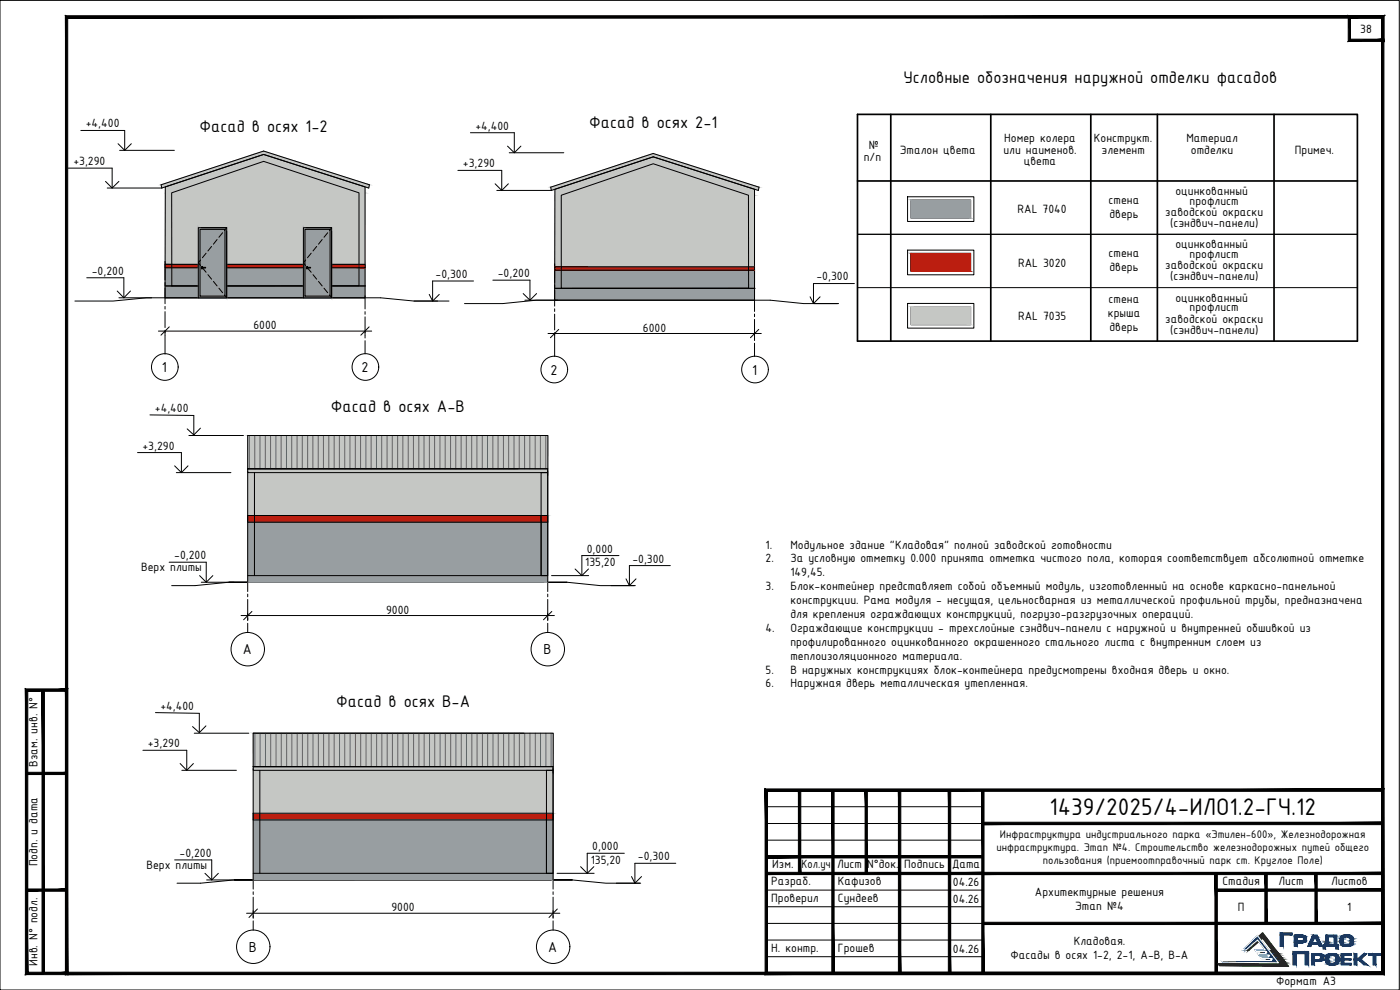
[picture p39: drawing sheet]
<svg xmlns="http://www.w3.org/2000/svg" width="420mm" height="297mm" viewBox="0 0 420 297" stroke-linecap="round" stroke-linejoin="round" font-family="sans-serif">
<defs><g id="words">
<text font-size="7.8" x="315" y="244.5">1439/2025/4-ИЛО1.2-ГЧ.12</text>
<g font-size="5.4">
<text x="271.2" y="24.8">Условные обозначения наружной отделки фасадов</text>
<text x="59.9" y="39.5">Фасад в осях 1-2</text>
<text x="176.8" y="38.6">Фасад в осях 2-1</text>
<text x="99.3" y="123.7">Фасад в осях А-В</text>
<text x="100.9" y="212">Фасад в осях В-А</text>
</g>
<g font-size="4.7">
<text x="48.6" y="111.7">1</text>
<text x="108.5" y="111.7">2</text>
<text x="165.2" y="112.5">2</text>
<text x="225.7" y="112.5">1</text>
<text x="72.9" y="196.3">А</text>
<text x="163.1" y="196.3">В</text>
<text x="74.7" y="285.7">В</text>
<text x="164.5" y="285.7">А</text>
</g>
<g font-size="3.9">
<text x="408.2" y="9.8">38</text>
<text x="25.7" y="38.2">+4,400</text>
<text x="142.7" y="38.9">+4,400</text>
<text x="260.8" y="44.7">№</text>
<text x="270.1" y="46.1">Эталон цвета</text>
<text x="301.1" y="46.1">или наименов.</text>
<text x="301.4" y="42.5">Номер колера</text>
<text x="328.3" y="42.5">Конструкт.</text>
<text x="330.6" y="46.1">элемент</text>
<text x="356.1" y="42.5">Материал</text>
<text x="357.4" y="46.1">отделки</text>
<text x="388.6" y="46.1">Примеч.</text>
<text x="22" y="49.5">+3,290</text>
<text x="138.9" y="50.2">+3,290</text>
<text x="259.2" y="48.4">п/п</text>
<text x="307.3" y="49.6">цвета</text>
<text x="352.8" y="58.5">оцинкованный</text>
<text x="305.4" y="64">RAL 7040</text>
<text x="332.7" y="61.1">стена</text>
<text x="333" y="65.3">дверь</text>
<text x="349.7" y="64.8">заводской окраски</text>
<text x="357" y="61.5">профлист</text>
<text x="351.2" y="68.1">(сэндвич-панели)</text>
<text x="332.7" y="77.1">стена</text>
<text x="352.8" y="74.5">оцинкованный</text>
<text x="357" y="77.5">профлист</text>
<text x="27.6" y="82.5">-0,200</text>
<text x="130.7" y="83.4">-0,300</text>
<text x="149.4" y="83.2">-0,200</text>
<text x="305.5" y="80">RAL 3020</text>
<text x="333" y="81.3">дверь</text>
<text x="349.7" y="80.8">заводской окраски</text>
<text x="245" y="84.1">-0,300</text>
<text x="351.2" y="84.1">(сэндвич-панели)</text>
<text x="305.5" y="96">RAL 7035</text>
<text x="332.5" y="95.2">крыша</text>
<text x="332.7" y="91">стена</text>
<text x="352.8" y="90.5">оцинкованный</text>
<text x="357" y="93.5">профлист</text>
<text x="76" y="98.7">6000</text>
<text x="193" y="99.5">6000</text>
<text x="333" y="99.4">дверь</text>
<text x="349.7" y="96.8">заводской окраски</text>
<text x="351.2" y="100.1">(сэндвич-панели)</text>
<text x="46.5" y="123.6">+4,400</text>
<text x="42.8" y="134.9">+3,290</text>
<text x="52.3" y="167.8">-0,200</text>
<text x="176.1" y="165.8">0,000</text>
<text x="229.7" y="164.6">1.</text>
<text x="237.2" y="164.6">Модульное здание &quot;Кладовая&quot; полной заводской готовности</text>
<text x="42.3" y="171.4">Верх плиты</text>
<text x="175.6" y="169.9">135,20</text>
<text x="189.8" y="168.8">-0,300</text>
<text x="229.7" y="168.7">2.</text>
<text x="237.2" y="168.7">За условную отметку 0.000 принята отметка чистого пола, которая соответствует абсолютной отметке</text>
<text x="237.2" y="172.9">149,45.</text>
<text x="229.7" y="177.1">3.</text>
<text x="237.2" y="177.1">Блок-контейнер представляет собой объемный модуль, изготовленный на основе каркасно-панельной</text>
<text x="115.9" y="184.1">9000</text>
<text x="237.2" y="181.3">конструкции. Рама модуля - несущая, цельносварная из металлической профильной трубы, предназначена</text>
<text x="237.2" y="185.4">для крепления ограждающих конструкций, погрузо-разгрузочных операций.</text>
<text x="229.7" y="189.6">4.</text>
<text x="237.2" y="189.6">Ограждающие конструкции - трехслойные сэндвич-панели с наружной и внутренней обшивкой из</text>
<text x="237.2" y="193.7">профилированного оцинкованного окрашенного стального листа с внутренним слоем из</text>
<text x="237.2" y="197.9">теплоизоляционного материала.</text>
<text x="229.7" y="202.1">5.</text>
<text x="237.2" y="202.1">В наружных конструкциях блок-контейнера предусмотрены входная дверь и окно.</text>
<text x="229.7" y="206.2">6.</text>
<text x="237.2" y="206.2">Наружная дверь металлическая утепленная.</text>
<text x="48.1" y="212.9">+4,400</text>
<text x="44.4" y="224.2">+3,290</text>
<text x="11.3" y="230" transform="rotate(-90 11.3 230)">Взам. инв. N°</text>
<text x="53.9" y="257.1">-0,200</text>
<text x="177.8" y="255.1">0,000</text>
<text x="11.3" y="260" transform="rotate(-90 11.3 260)">Подп. и дата</text>
<text x="43.9" y="260.7">Верх плиты</text>
<text x="177.3" y="259.2">135,20</text>
<text x="191.4" y="258.1">-0,300</text>
<text x="231.8" y="260.4">Изм.</text>
<text x="240.6" y="260.4">Кол.уч</text>
<text x="251.2" y="260.4">Лист</text>
<text x="260.2" y="260.4">N°док.</text>
<text x="271.4" y="260.4">Подпись</text>
<text x="285.7" y="260.4">Дата</text>
<text x="231.5" y="265.5">Разраб.</text>
<text x="251.5" y="265.5">Кафизов</text>
<text x="286" y="265.8">04.26</text>
<text x="310.6" y="268.7">Архитектурные решения</text>
<text x="366.9" y="265.4">Стадия</text>
<text x="383.7" y="265.4">Лист</text>
<text x="399.5" y="265.4">Листов</text>
<text x="117.5" y="273.4">9000</text>
<text x="231.5" y="270.6">Проверил</text>
<text x="251.5" y="270.6">Сундеев</text>
<text x="286" y="270.8">04.26</text>
<text x="322.7" y="272.9">Этап №4</text>
<text x="371.5" y="273.3">П</text>
<text x="404.3" y="273.3">1</text>
<text x="231.5" y="285.6">Н. контр.</text>
<text x="251.5" y="285.6">Грошев</text>
<text x="286" y="285.8">04.26</text>
<text x="303.3" y="287.6">Фасады в осях 1-2, 2-1, А-В, В-А</text>
<text x="322.2" y="283.5">Кладовая.</text>
<text x="11.3" y="289.8" transform="rotate(-90 11.3 289.8)">Инв. N° подл.</text>
<text x="383" y="295.6">Формат А3</text>
</g>
<g font-size="3.6">
<text x="300.1" y="251.4">Инфраструктура индустриального парка «Этилен-600», Железнодорожная</text>
<text x="299" y="255.3">инфраструктура. Этап №4. Строительство железнодорожных путей общего</text>
<text x="312.9" y="259.3">пользования (приемоотправочный парк ст. Круглое Поле)</text>
</g>
</g></defs>
<g fill="#c5c7c4" stroke="#c5c7c4" stroke-width=".3">
<path d="M192.9 47.1l3.1-1.1 3.2 1.1z"/>
<path d="M189.8 49.1l6.2-2 6.5 2z"/>
<path d="M175.5 56.2l20.5-7.1 21.3 7.1z"/>
<path d="M224.5 56.2h3.3l-.2 .6z"/>
<path d="M168 80.1h.4z"/>
<path d="M168.4 80.1h56.3z"/>
<path d="M76 46.3l3.1-1 3.2 1z"/>
<path d="M72.9 48.4l6.2-2.1 6.5 2.1z"/>
<path d="M58.6 55.4l20.5-7 21.3 7z"/>
<path d="M107.6 55.4h3.3l-.2 .7z"/>
<path d="M51.6 57.9h56.1z"/>
<path d="M51.1 79.3h.5z"/>
<path d="M51.6 79.3h56.1z"/>
<path d="M76 220l90 6v-6zM76 220l90 6h-90z"/>
<path d="M76 220l90 24v-24zM76 220l90 24h-90z"/>
<path d="M74.3 130.7l90.1 6v-6zM74.3 130.7l90.1 6h-90.1z"/>
<path d="M74.4 130.7l90 24v-24zM74.4 130.7l90 24h-90z"/>
<path d="M196 47.1l9.7 2-6.5-2zM196 47.1l9.7 2h-3.2z"/>
<path d="M189.8 49.1l6.2-2h-3.1zM186.6 49.1l6.3-2-3.1 2z"/>
<path d="M202.5 49.1l25.3 7.1-22.1-7.1zM202.5 49.1l25.3 7.1h-3.3z"/>
<path d="M196 49.1l28.5 7.1-22-7.1zM196 49.1l28.5 7.1h-7.2z"/>
<path d="M175.5 56.2l20.5-7.1h-6.2zM168.4 56.2l21.4-7.1-14.3 7.1z"/>
<path d="M168.4 56.2l21.4-7.1h-3.2zM165.3 56.2l21.3-7.1-18.2 7.1zM165.3 56.2h3.1zM165.3 56.2h3.1z"/>
<path d="M217.3 56.2l9.1 .6-1.9-.6zM217.3 56.2l9.1 .6h-7.2z"/>
<path d="M168.4 56.2l5.3 .6 1.8-.6zM166.5 56.8l1.9-.6 5.3 .6z"/>
<path d="M165.3 56.2l1.2 .6 1.9-.6zM165.3 56.2l1.2 .6h-1.1z"/>
<path d="M224.5 56.2l2 .6h1.1zM226.5 56.8h1.1v.3z"/>
<path d="M165.4 56.8l.1 .3zM165.4 56.8h1.1l-1 .3z"/>
<path d="M219.2 56.8l7.2 1.8v-1.8zM219.2 56.8l7.2 1.8h-1.8z"/>
<path d="M175.5 56.2l49.1 2.4-7.3-2.4zM168.4 58.6l7.1-2.4 49.1 2.4zM168.4 58.6h56.2zM168.4 58.6h56.2z"/>
<path d="M166.5 56.8l1.9 1.8 5.3-1.8zM166.5 56.8l1.9 1.8h-1.9z"/>
<path d="M166.5 58.6l1.9 21.5v-21.5zM166.5 58.6l1.9 21.5h-1.9z"/>
<path d="M224.6 58.6l1.8 21.5v-21.5zM224.6 58.6l1.8 21.5h-1.7z"/>
<path d="M168.4 58.6l56.3 21.5-.1-21.5zM168.4 58.6l56.3 21.5h-56.3z"/>
<path d="M166.5 80.1h1.9zM166.5 80.1h1.9z"/>
<path d="M224.7 80.1h1.7zM224.7 80.1h1.7z"/>
<path d="M79.1 46.3l9.7 2.1-6.5-2.1zM79.1 46.3l9.7 2.1h-3.2z"/>
<path d="M72.9 48.4l6.2-2.1h-3.1zM69.7 48.4l6.3-2.1-3.1 2.1z"/>
<path d="M85.6 48.4l25.3 7-22.1-7zM85.6 48.4l25.3 7h-3.3z"/>
<path d="M79.1 48.4l28.5 7-22-7zM79.1 48.4l28.5 7h-7.2z"/>
<path d="M58.6 55.4l20.5-7h-6.2zM51.5 55.4l21.4-7-14.3 7z"/>
<path d="M51.5 55.4l21.4-7h-3.2zM48.3 55.4l21.4-7-18.2 7zM48.3 55.4h3.2zM48.3 55.4h3.2z"/>
<path d="M100.4 55.4l9.2 .7-2-.7zM100.4 55.4l9.2 .7h-7.3z"/>
<path d="M51.5 55.4l5.3 .7 1.8-.7zM49.6 56.1l1.9-.7 5.3 .7z"/>
<path d="M48.3 55.4l1.3 .7 1.9-.7zM48.3 55.4l1.3 .7h-1.1z"/>
<path d="M107.6 55.4l2 .7h1.1zM109.6 56.1h1.1v.3z"/>
<path d="M48.5 56.1l.1 .3zM48.5 56.1h1.1l-1 .3z"/>
<path d="M102.3 56.1l7.3 1.8v-1.8zM102.3 56.1l7.3 1.8h-1.9z"/>
<path d="M58.6 55.4l49.1 2.5-7.3-2.5zM51.6 57.9l7-2.5 49.1 2.5zM51.5 57.9h56.2z"/>
<path d="M49.6 56.1l1.9 1.8 5.3-1.8zM49.6 56.1l1.9 1.8h-1.9z"/>
<path d="M49.6 57.9l2 21.4-.1-21.4zM49.6 57.9l2 21.4h-2z"/>
<path d="M107.7 57.9l1.8 21.4 .1-21.4zM107.7 57.9l1.8 21.4h-1.8z"/>
<path d="M51.5 57.9l56.2 21.4v-21.4zM51.5 57.9l56.2 21.4h-56.1z"/>
<path d="M49.6 79.3h2zM49.6 79.3h2z"/>
<path d="M107.7 79.3h1.8zM107.7 79.3h1.8z"/>
</g>
<g fill="none" stroke="#000" stroke-width=".3">
<path d="M49.6 79.3h60v1h-60zM22.5 90.3h11.5l10-.9h70.2l10 .9h10.5M139.4 91.1h11.5l10-1h70.2l10.1 1h10.5M166.5 80.1h59.9v1h-59.9zM74.3 154.7h90.1v2h-90.1zM68.6 174.7l-10.1 1M68.7 174.7h101.4h-101.4M68.7 174.7h36M170.1 174.7l10.1 1h10.5M76 244h90v2h-90zM70.2 264l-10 1M70.4 264h101.3h-101.3"/>
<path d="M70.4 264h36M171.7 264l10.1 1h10.5"/>
<circle cx="49.5" cy="110.1" r="4"/>
<circle cx="109.7" cy="110.1" r="4"/>
<circle cx="166.3" cy="110.9" r="4"/>
<circle cx="226.6" cy="110.9" r="4"/>
<circle cx="74.4" cy="194.8" r="5"/>
<circle cx="164.4" cy="194.8" r="5"/>
<circle cx="76" cy="284.1" r="5"/>
<circle cx="166" cy="284.1" r="5"/>
</g>
<g fill="none" stroke="#000" stroke-width=".3">
<path d="M24.3 39.1h13.1v6M141.2 39.8h13.1v6M20.5 50.4h13.2v6M31.7 54.4l2 2 2-2M32.2 56.4h16.4M35.4 43.1l2 2 2-2M35.9 45.1h16.4M137.4 51.1h13.2v6M148.6 55.1l2 2 2-2M149.1 57.1h16.4M152.3 43.8l2 2 2-2M152.8 45.8h16.4"/>
<path d="M26 83.3h11.2v6.1M35.2 87.3l2 2.1 2-2.1M35.7 89.4h9.8M124.2 90.3h7.1M128.8 88.3l1 2 2-2M142.1 84.3h-12.3v6M147.9 84.1h11.1v6M157 88.1l2 2 2-2M157.5 90.1h9.9M243.1 89.1l1 2 2-2M244.3 91.1h7.1M256.4 85.1h-12.3v6"/>
<path d="M41.3 135.8h13.1v6M45 124.5l13.2 .2v5.8M52.4 139.8l2 2 2-2M56.7 130.7h16.4M60.2 128.5l-2 2-2-1.8M52.9 141.8h16.4M50.8 168.7h11.1v6M51.5 175.7h7M59.9 172.7l2 2 2-2M60.4 174.7h9.8M165.5 172.7h11.2M172.6 170.7l2 2 2-2"/>
<path d="M183.3 175.7h7.1M185.8 166.7h-11.2v6M187.9 173.7l1 2 2-2M201.2 169.7h-12.3v6M46.7 213.8l13.1 .2v5.8M58.3 220h16.4M61.8 217.8l-2 2-2-1.8M42.9 225.1h13.1v6M54.1 229.1l1.9 2 2-2M54.6 231.1h16.4M52.4 258h11.1v6M187.4 256h-11.2v6"/>
<path d="M202.8 259h-12.3v6M53.1 265h7.1M61.5 262l2 2 2-2M62 264h9.9M167.2 262h11.1M174.2 260l2 2 2-2M185 265h7M189.5 263l1 2 2-2"/>
</g>
<g fill="none" stroke="#000" stroke-width=".3">
<path d="M49.5 78.4v5.6M166.5 79.1v5.6M49.5 84.8v.8M49.5 86.4v4.7M49.5 91.9v.8M49.5 93.5v4.8M49.5 99.1v.8M109.6 88.8v3.9M109.6 93.5v.8M109.6 95.1v4.8M166.5 85.5v.8M166.5 87.1v4.7"/>
<path d="M166.5 92.7v.8M166.5 94.3v4.7M166.5 99.8v.8M226.4 89.5v4M226.4 94.2v.8M226.4 95.8v4.8M49.5 100.7v5.5M109.6 100.7v.7M109.6 102.2v4M166.5 101.4v5.6M226.4 101.4v.8M226.4 103v3.9"/>
<path d="M74.3 174.7v2.8M74.3 178.3v.8M74.3 179.9v4.7M164.4 174.7v2.8M164.4 178.3v.8M164.4 179.9v4.7M74.3 185.4v.8M74.3 187v2.8M164.4 185.4v.8M164.4 187v2.8M76 264v2.8M76 267.6v.8"/>
<path d="M76 269.2v4.7M76 274.7v.8M76 276.3v2.8M166 264v2.8M166 267.6v.8M166 269.2v4.7M166 274.7v.8M166 276.3v2.8"/>
</g>
<path d="M47.5 99.3h64M49.5 99.5v1.1M109.6 99.5v1.1M164.5 100.1h64M166.5 100.2v1.1M226.4 100.2v1.1M72.3 184.7h94.1M74.3 184v2M164.4 184v2M74 274h94M76 273.2v2.1M166 273.2v2.1" fill="none" stroke="#000" stroke-width=".3"/>
<!-- layer: 0 -->
<path d="M50.8 98.1l-2.5 2.5M110.8 98.1l-2.5 2.5M167.7 98.8l-2.5 2.5M227.7 98.8l-2.5 2.5M75.6 183.5l-2.5 2.5M165.6 183.5l-2.5 2.5M77.3 272.7l-2.6 2.6M167.3 272.7l-2.5 2.6" fill="none" stroke="#000" stroke-width=".3"/>
<g fill="#bb1e10" stroke="#bb1e10" stroke-width=".3">
<path d="M76 244l90 2v-2zM76 244l90 2h-90z"/>
<path d="M74.3 154.7l90.1 2v-2zM74.3 154.7l90.1 2h-90.1z"/>
<path d="M166.5 80.1l59.9 1v-1zM166.5 80.1l59.9 1h-59.9z"/>
<path d="M49.6 79.3l60 1v-1zM49.6 79.3l60 1h-60z"/>
</g>
<g fill="#989ea1" stroke="#989ea1" stroke-width=".3">
<path d="M166.5 81.1h60z"/>
<path d="M166.5 81.1h60l-.1 9z"/>
<path d="M49.6 80.3h60z"/>
<path d="M49.6 80.3h60v9.1z"/>
<path d="M76 246l90 18v-18zM76 246l90 18h-90z"/>
<path d="M273.4 60l17.9 5.4v-5.4zM273.4 60l17.9 5.4h-17.9z"/>
<path d="M74.3 156.7l90.1 18v-18zM74.3 156.7l90.1 18h-90.1z"/>
<path d="M166.5 90.1h59.9zM166.5 81.1l59.9 9h-59.9z"/>
<path d="M49.5 89.4h60.1zM49.6 80.3l60 9.1h-60.1z"/>
<path d="M59.5 68.3l8.5 21.1v-21.1zM59.5 68.3l8.5 21.1h-8.5z"/>
<path d="M91.1 68.3l8.4 21.1v-21.1zM91.1 68.3l8.4 21.1h-8.4z"/>
</g>
<g fill="none" stroke="#000" stroke-width=".3">
<path d="M48.3 55.4l30.8-10.1 31.8 10.1-.2 1-31.6-10.1-30.5 10.1zM49.6 56.1l29.5-9.8 30.5 9.8v33.3h-60.1zM51.5 57.9l27.6-9.5 28.6 9.5v27.9h-56.1zM166.5 56.8l29.5-9.7 30.4 9.7v33.3h-59.9zM168.4 58.6l27.6-9.5 28.6 9.5 .1 27.9h-56.3zM196 46l31.8 10.2-.2 .9-31.6-10-30.5 10-.2-.9 30.7-10.2M60.4 68.3h7.6M68 69.3v20.1M91.9 68.3h7.6M99.5 69.3v20.1M49.5 85.8h60.1M166.5 86.5h60.1"/>
<path d="M74.3 130.7h90.1v10h-90.1zM74.3 130.7h81.2M74.3 140.7h90.1v1.1h-90.1zM74.3 140.7h81.2M74.3 141.3v33.4M76.4 141.8v30.9M162.4 141.8h2v30.9h-2zM162.4 141.8v30.9M164.4 140.7v34M74.3 172.7h90.1M76 220h90v10h-90zM76 220h81.2"/>
<path d="M76 230h90v1.1h-90zM76 230h81.2M76 230.6v33.4M78 231.1v30.9M164 231.1h2v30.9h-2zM164 231.1v30.9M166 230v34M76 262h90"/>
</g>
<g fill="none" stroke="#636466" stroke-width=".3">
<path d="M74.8 130.7v10M76.5 130.7v10M78 130.7v10M79.6 130.7v10M81.2 130.7v10M82.8 130.7v10M84.4 130.7v10M86 130.7v10M87.5 130.7v10M89.2 130.7v10M90.7 130.7v10M92.3 130.7v10"/>
<path d="M93.9 130.7v10M95.5 130.7v10M97.1 130.7v10M98.7 130.7v10M100.3 130.7v10M101.9 130.7v10M103.5 130.7v10M105 130.7v10M106.6 130.7v10M108.2 130.7v10M109.8 130.7v10M111.4 130.7v10"/>
<path d="M113 130.7v10M114.6 130.7v10M116.2 130.7v10M117.7 130.7v10M119.3 130.7v10M120.9 130.7v10M122.5 130.7v10M124.1 130.7v10M125.7 130.7v10M127.3 130.7v10M128.9 130.7v10M130.4 130.7v10"/>
<path d="M132 130.7v10M133.6 130.7v10M135.2 130.7v10M136.8 130.7v10M138.4 130.7v10M140 130.7v10M141.6 130.7v10M143.1 130.7v10M144.7 130.7v10M146.3 130.7v10M147.9 130.7v10M149.5 130.7v10"/>
<path d="M151.1 130.7v10M152.7 130.7v10M154.3 130.7v10M155.8 130.7v10M157.4 130.7v10M159 130.7v10M160.6 130.7v10M162.2 130.7v10M163.8 130.7v10M76.5 220v10M78.1 220v10M79.7 220v10"/>
<path d="M81.2 220v10M82.8 220v10M84.4 220v10M86 220v10M87.6 220v10M89.2 220v10M90.8 220v10M92.4 220v10M93.9 220v10M95.5 220v10M97.1 220v10M98.7 220v10"/>
<path d="M100.3 220v10M101.9 220v10M103.5 220v10M105.1 220v10M106.7 220v10M108.2 220v10M109.9 220v10M111.4 220v10M113 220v10M114.6 220v10M116.2 220v10M117.8 220v10"/>
<path d="M119.4 220v10M120.9 220v10M122.6 220v10M124.1 220v10M125.7 220v10M127.3 220v10M128.9 220v10M130.5 220v10M132.1 220v10M133.6 220v10M135.3 220v10M136.8 220v10"/>
<path d="M138.4 220v10M140 220v10M141.6 220v10M143.2 220v10M144.8 220v10M146.3 220v10M148 220v10M149.5 220v10M151.1 220v10M152.7 220v10M154.3 220v10M155.9 220v10"/>
<path d="M157.5 220v10M159 220v10M160.7 220v10M162.2 220v10M163.8 220v10M165.4 220v10"/>
</g>
<path d="M257.3 34.3h150.1v68h-150.1zM267.3 34.3v68M297.3 34.3v68M327.4 34.3v68M347.3 34.3v68M382.4 34.3v68M257.3 54.3h150.1" fill="none" stroke="#000" stroke-width=".51"/>
<path d="M257.3 70.3h150.1" fill="none" stroke="#000" stroke-width=".3"/>
<path d="M257.3 70.3h150.1M257.3 86.3h150.1" fill="none" stroke="#000" stroke-width=".3"/>
<!-- layer: 1 -->
<g fill="none" stroke="#000" stroke-width=".3">
<path d="M272.4 59h19.9v7.4h-19.9zM59.5 68.3h8.5v21.1h-8.5zM60 68.8h7.5v20h-7.5zM60.2 78l-.7 .9 .7 .8M60.5 80h.3v.7h-.3zM61.8 76l-1.1 1.3M63.5 73.9l-1.1 1.4M65.2 71.9l-1.1 1.4M66.8 69.8l-1.1 1.4M68 68.3l-.6 .9M91.1 68.3h8.4v21.1h-8.4zM91.5 68.8h7.6v20h-7.6z"/>
<path d="M91.7 78l-.6 .9 .6 .8M92 80h.3v.7h-.3zM93.4 76l-1.1 1.3M95 73.9l-1.1 1.4M96.7 71.9l-1.1 1.4M98.3 69.8l-1.1 1.4M99.5 68.3l-.6 .9M272.4 75h19.9v7.5h-19.9zM273.4 60h17.9v5.4h-17.9zM273.4 76h17.9v5.4h-17.9zM60.6 80.2h1.1v.2h-1.1zM60.7 80.3l1.1 1.4"/>
<path d="M62.4 82.4l1.1 1.4M64.1 84.4l1.1 1.4M65.7 86.5l1.1 1.3M67.4 88.5l.6 .9M92.1 80.2h1.1v.2h-1.1zM92.2 80.3l1.2 1.4M93.9 82.4l1.1 1.4M95.6 84.4l1.1 1.4M97.2 86.5l1.1 1.3M98.9 88.5l.6 .9M272.4 91h19.9v7.5h-19.9zM273.4 92h17.9v5.4h-17.9z"/>
</g>
<path d="M273.4 76l17.9 5.4v-5.4zM273.4 76l17.9 5.4h-17.9z" fill="#bb1e10" stroke="#bb1e10" stroke-width=".3"/>
<path d="M273.4 92l17.9 5.4v-5.4zM273.4 92l17.9 5.4h-17.9z" fill="#c5c7c4" stroke="#c5c7c4" stroke-width=".3"/>
<path d="M0 .1h419.9v296.9h-419.9zM415.5 4.6h.1M230 252.1h65M230 247.1h65M230 242h65M230 267.1h65M230 272.1h65M230 277.1h65M230 282.1h65M230 287h65" fill="none" stroke="#000" stroke-width=".3"/>
<g fill="#000" stroke="#000" stroke-width=".3">
<path d="M414.6 5.4v6.4l.7 .6zM414.6 5.4l.7-.7v7.7zM405.3 5.4h9.3l.7-.7zM404.6 4.7h10.7l-10 .7zM404.6 4.7l.7 7.1v-6.4zM404.6 4.7l.7 7.1-.7 .6zM405.3 11.8l-.7 .6 10-.6zM404.6 12.4l10-.6 .7 .6z"/>
<path d="M8 232.4h12v-.7zM8 231.7h12l-12 .7z"/>
<path d="M229.6 236.7l.7 55v-54.3zM229.6 236.7l.7 55-.7 .7zM230.3 291.7l-.7 .7 185-.7zM229.6 292.4l185-.7 .7 .7zM414.6 237.4v54.3l.7 .7zM414.6 237.4l.7-.7v55.7zM230.3 237.4h184.3l.7-.7zM229.6 236.7h185.7l-185 .7z"/>
<path d="M239.6 237.1l.7 25v-25zM239.6 237.1l.7 25h-.7z"/>
<path d="M249.6 237.1l.7 54.9v-54.9zM249.6 237.1l.7 54.9h-.7z"/>
<path d="M259.6 237.1l.7 25v-25zM259.6 237.1l.7 25h-.7z"/>
<path d="M269.6 237.1l.7 54.9v-54.9zM269.6 237.1l.7 54.9h-.7z"/>
<path d="M284.6 237.1l.7 54.9v-54.9zM284.6 237.1l.7 54.9h-.7z"/>
<path d="M294.6 237.1l.7 54.9v-54.9zM294.6 237.1l.7 54.9h-.7z"/>
<path d="M295 246.7v.7l120-.7zM295 247.4l120-.7v.7z"/>
<path d="M230 257.4h65v-.7zM230 256.7h65l-65 .7z"/>
<path d="M8 267.4h12v-.7zM8 266.7h12l-12 .7z"/>
<path d="M295 261.7v.7l120-.7zM295 262.4l120-.7v.7z"/>
<path d="M295 276.7v.7l120-.7zM295 277.4l120-.7v.7z"/>
<path d="M230 262.4h65v-.7zM230 261.7h65l-65 .7z"/>
<path d="M364.6 262.1l.7 29.9v-29.9zM364.6 262.1l.7 29.9h-.7z"/>
<path d="M379.6 262.1l.7 15v-15zM379.6 262.1l.7 15h-.7z"/>
<path d="M394.6 262.1l.7 15v-15zM394.6 262.1l.7 15h-.7z"/>
<path d="M365 267.4h50v-.7zM365 266.7h50l-50 .7z"/>
<path d="M8.3 291.7l-.7 .7 12-.7zM7.6 292.4l12-.7 .7 .7zM19.6 207.4v84.3l.7 .7zM20.3 206.7v85.7l-.7-85zM8.3 207.4h11.3l.7-.7zM7.6 206.7h12.7l-12 .7zM7.6 206.7l.7 85v-84.3zM7.6 206.7l.7 85-.7 .7z"/>
<path d="M12.6 207.1v84.9h.7zM12.6 207.1h.7v84.9z"/>
<path d="M20.3 291.7l-.7 .7 395-.7zM19.6 292.4l395-.7 .7 .7zM414.6 5.4v286.3l.7 .7zM414.6 5.4l.7-.7v287.7zM20.3 5.4h394.3l.7-.7zM19.6 4.7h395.7l-395 .7zM19.6 4.7l.7 287v-286.3zM19.6 4.7l.7 287-.7 .7z"/>
</g>
<g fill="#0c6001" stroke="#0c6001" stroke-width=".3">
<path d="M377.2 281.5l1.7-1.6 1.3 1.6z"/>
<path d="M373.4 285.2h1.3z"/>
<path d="M378.4 285.7h3.8z"/>
<path d="M382.4 286h1.3z"/>
<path d="M382.2 286.5h1.8z"/>
<path d="M379.4 287h5.1z"/>
<path d="M383.5 287.3h1.2z"/>
<path d="M383.2 287.8h1.9z"/>
<path d="M380.4 288.4h5.1z"/>
<path d="M384.5 288.7h1.2z"/>
<path d="M384.2 289.1h1.8z"/>
<path d="M365.5 289.1h20.5l.5 .6z"/>
<path d="M379 281.5l4 3.7-2.8-3.7zM379 281.5l4 3.7h-1.2z"/>
<path d="M377.2 281.5l-2.5 3.7 4.3-3.7zM373.4 285.2l3.8-3.7-2.5 3.7z"/>
<path d="M381.8 285.2h1.2zM381.8 285.2h1.2z"/>
<path d="M381.8 285.2h1.2zM378 285.2h5z"/>
<path d="M378 285.2l5.5 .5-.5-.5zM378 285.2l5.5 .5h-5.1z"/>
<path d="M382.2 285.7h1.3zM382.2 285.7h1.3z"/>
<path d="M382.2 285.7l1.5 .3-.2-.3zM382.2 285.7l1.5 .3h-1.3zM381.8 286h1.9z"/>
<path d="M381.8 286l2.2 .5-.3-.5zM381.8 286l2.2 .5h-1.8zM379 286.5h5z"/>
<path d="M379 286.5l5.5 .5-.5-.5zM379 286.5l5.5 .5h-5.1zM379.4 287h5.1z"/>
<path d="M383.2 287l1.5 .3-.2-.3zM383.2 287l1.5 .3h-1.2zM382.8 287.3h1.9z"/>
<path d="M382.8 287.3l2.3 .5-.4-.5zM382.8 287.3l2.3 .5h-1.9zM380 287.8h5.1z"/>
<path d="M380 287.8l5.5 .6-.4-.6zM380 287.8l5.5 .6h-5.1zM380.4 288.4h5.1z"/>
<path d="M384.3 288.4l1.4 .3-.2-.3zM384.3 288.4l1.4 .3h-1.2zM383.8 288.7h1.9z"/>
<path d="M383.8 288.7l2.2 .4-.3-.4zM383.8 288.7l2.2 .4h-1.8zM365.5 289.1h20.5z"/>
<path d="M365.5 289.1l.4 .6h20.6zM365.9 289.7h20.6l.2 .3z"/>
</g>
<path d="M365.5 289.1h18.7l-.4-.4h.7l-.2-.3h-3.9l-.4-.6h3.2l-.4-.5h.7l-.3-.3h-3.8l-.4-.5h3.2l-.4-.5h.6l-.2-.3h-3.8l-.4-.5h3.8l-2.8-3.7-4.3 3.7h-1.3l5.5-5.3 7.8 10.1-20.8-.3z" fill="none" stroke="#0c6001" stroke-width=".3"/>
<g fill="#033c8c" stroke="#033c8c" stroke-width=".3">
<path d="M377.4 280.7l1 1.4h-2.4z"/>
<path d="M372.9 285h1.1z"/>
<path d="M379.7 285h1z"/>
<path d="M377 285.5h3.1z"/>
<path d="M380.2 285.7h1z"/>
<path d="M380 286.1h1.5z"/>
<path d="M377.8 286.5h4z"/>
<path d="M381 286.8h1z"/>
<path d="M380.8 287.1h1.5z"/>
<path d="M378.6 287.6h4.1z"/>
<path d="M381.8 287.8h1.1z"/>
<path d="M381.6 288.2h1.6z"/>
<path d="M366.6 288.2h16.6l.3 .5z"/>
<path d="M390.9 281.2h1.1z"/>
<path d="M391 281.2h1z"/>
<path d="M397.6 283.3h.8z"/>
<path d="M396.2 286.8h1.1z"/>
<path d="M396.1 287.9h1.1z"/>
<path d="M403.4 280.6h1.5z"/>
<path d="M404.5 281h1.3z"/>
<path d="M404.8 283.4h1z"/>
<path d="M402.6 283.7h3z"/>
<path d="M403.4 283.9h1.5z"/>
<path d="M399.1 286.2h1.5z"/>
<path d="M399.1 289.5h1.5z"/>
<path d="M377.4 282.1l3.3 2.9-2.3-2.9zM377.4 282.1l3.3 2.9h-1z"/>
<path d="M376 282.1l-2 2.9 3.4-2.9zM372.9 285l3.1-2.9-2 2.9z"/>
<path d="M379.7 285h1zM379.7 285h1zM376.6 285h4.1z"/>
<path d="M376.6 285l4.4 .5-.3-.5zM376.6 285l4.4 .5h-4z"/>
<path d="M380.1 285.5h.9zM380.1 285.5h.9z"/>
<path d="M380.1 285.5l1.1 .2-.2-.2zM380.1 285.5l1.1 .2h-1zM379.7 285.7h1.5z"/>
<path d="M379.7 285.7l1.8 .4-.3-.4zM379.7 285.7l1.8 .4h-1.5zM377.4 286.1h4.1z"/>
<path d="M377.4 286.1l4.4 .4-.3-.4zM377.4 286.1l4.4 .4h-4zM377.8 286.5h4z"/>
<path d="M380.9 286.5l1.1 .3-.2-.3zM380.9 286.5l1.1 .3h-1zM380.5 286.8h1.5z"/>
<path d="M380.5 286.8l1.8 .3-.3-.3zM380.5 286.8l1.8 .3h-1.5zM378.2 287.1h4.1z"/>
<path d="M378.2 287.1l4.5 .5-.4-.5zM378.2 287.1l4.5 .5h-4.1zM378.6 287.6h4.1z"/>
<path d="M381.7 287.6l1.2 .2-.2-.2zM381.7 287.6l1.2 .2h-1.1zM381.3 287.8h1.6z"/>
<path d="M381.3 287.8l1.9 .4-.3-.4zM381.3 287.8l1.9 .4h-1.6zM366.6 288.2h16.6z"/>
<path d="M366.6 288.2l.3 .5h16.6zM366.9 288.7h16.6l.2 .2z"/>
<path d="M384.2 279.9l3.6 .6v-.6zM384.2 279.9l3.6 .6h-3.6z"/>
<path d="M384.2 280.5l1 3.5v-3.5zM384.2 280.5l1 3.5h-1z"/>
<path d="M388.5 280.6h2.6zM388.5 280.6h2.6z"/>
<path d="M388.5 280.6l3 .1zM388.5 280.6l3 .1z"/>
<path d="M388.5 280.7l3.3 .2zM388.5 280.7l3.3 .2z"/>
<path d="M388.5 280.9l3.4 .1zM388.5 280.9l3.4 .1z"/>
<path d="M388.5 281h3.5zM388.5 281h3.5z"/>
<path d="M397.9 280.6l3.3 .5v-.5zM397.9 280.6l3.3 .5h-3.3z"/>
<path d="M394 280.6l1.5 .5-.2-.5zM394 280.6l1.5 .5h-1.8z"/>
<path d="M394.6 281.1h.9zM394.6 281.1h.9z"/>
<path d="M393.7 281.1h.9zM393.7 281.1h.9z"/>
<path d="M388.5 281l3.5 .1zM388.5 281l3.5 .1z"/>
<path d="M390.5 281.1h1.5zM390.5 281.1h1.5zM390.7 281.1h1.3zM390.7 281.1h1.3z"/>
<path d="M390.7 281.1l1.3 .1zM390.7 281.1l1.3 .1zM390.9 281.2h1.1z"/>
<path d="M391 281.2h1zM391 281.2h1zM391 281.2h1z"/>
<path d="M391.1 281.2l1 .1zM391.1 281.2l1 .1zM391.1 281.3h1zM391.1 281.3h1z"/>
<path d="M391.1 281.3l1 .1zM391.1 281.3l1 .1z"/>
<path d="M391.2 281.4l.9 .1zM391.2 281.4l.9 .1z"/>
<path d="M391.2 281.5h.9zM391.2 281.5h.9z"/>
<path d="M391.2 281.5l.9 .1zM391.2 281.5l.9 .1z"/>
<path d="M391.2 281.6l.9 .2zM391.2 281.6l.9 .2z"/>
<path d="M391.2 281.8l.9 .1zM391.2 281.8l.9 .1z"/>
<path d="M391.2 281.9l.9 .1zM391.2 281.9l.9 .1z"/>
<path d="M391.2 282l.9 .1zM391.2 282l.9 .1zM391.2 282.1h.9zM391.2 282.1h.9z"/>
<path d="M391.2 282.1h.9zM391.2 282.1l.8 .1h-.9zM391.1 282.2h.9zM391.1 282.2h.9z"/>
<path d="M391.1 282.2h.9zM391.1 282.2h.9z"/>
<path d="M391 282.2l1 .1zM390.9 282.3h1.1z"/>
<path d="M390.9 282.3h1.1zM390.9 282.3h1.1zM390.8 282.3h1.2z"/>
<path d="M390.9 282.3h1.1zM390.8 282.3h1.2zM390.8 282.3h1.2z"/>
<path d="M390.8 282.3h1.2zM390.5 282.3h1.5z"/>
<path d="M388.5 281.1l.8 1.2v-1.2zM388.5 281.1l.8 1.2h-.8z"/>
<path d="M397.9 281.1l.8 1.3v-1.3zM397.9 281.1l.8 1.3h-.8z"/>
<path d="M388.5 282.3h3.5zM388.5 282.3l3.4 .1z"/>
<path d="M388.5 282.4h3.4zM388.5 282.4l3.3 .2z"/>
<path d="M397.9 282.4l.8 .2v-.2zM397.9 282.4l.8 .2h-.8z"/>
<path d="M388.5 282.6h3.3zM388.5 282.6h3.2z"/>
<path d="M397.9 282.6h.8zM397.9 282.6h.8z"/>
<path d="M388.5 282.6h3.2zM388.5 282.6l2.9 .2z"/>
<path d="M397.9 282.6l.8 .2v-.2zM397.9 282.6l.8 .2h-.9z"/>
<path d="M394.6 281.1l1.7 1.7-.8-1.7zM394.6 281.1l1.7 1.7h-.8z"/>
<path d="M393.7 281.1l.1 1.7 .8-1.7zM393.7 281.1l.1 1.7h-.8z"/>
<path d="M397.8 282.8l.9 .1zM397.8 282.8l.9 .1z"/>
<path d="M388.5 282.8h2.9zM388.5 282.8l2.6 .1z"/>
<path d="M388.5 282.9h2.3zM388.5 282.9h2.6z"/>
<path d="M397.8 282.9l.9 .1v-.1zM397.8 282.9l.9 .1h-.9zM397.8 283h.9zM397.8 283h.9z"/>
<path d="M397.8 283h.9zM397.8 283l.8 .2h-.9z"/>
<path d="M397.7 283.2h.9zM397.7 283.2h.8z"/>
<path d="M393 282.8l3.5 .5-.2-.5zM393 282.8l3.5 .5h-3.7z"/>
<path d="M397.7 283.2h.8zM397.7 283.2l.7 .1h-.8zM397.6 283.3h.8z"/>
<path d="M397.6 283.3h.8zM397.6 283.3l.8 .1z"/>
<path d="M397.5 283.4h.9zM397.5 283.4h.8z"/>
<path d="M400.4 281.1l.8 2.3v-2.3zM400.4 281.1l.8 2.3h-.8z"/>
<path d="M397.5 283.4h.8zM397.5 283.4h.8z"/>
<path d="M400.4 283.4h1.2zM400.4 283.4h1.2z"/>
<path d="M397.1 283.4h1.2zM397.1 283.4h1.2z"/>
<path d="M397.1 283.4l4.5 .6v-.6zM397.1 283.4l4.5 .6h-4.5z"/>
<path d="M395.6 283.3l1.2 .7-.3-.7zM395.6 283.3l1.2 .7h-.9z"/>
<path d="M392.8 283.3l.6 .7 .2-.7zM392.8 283.3l.6 .7h-.9z"/>
<path d="M388.5 282.9l.8 1.1v-1.1zM388.5 282.9l.8 1.1h-.8z"/>
<path d="M400.9 284l.7 .7v-.7zM400.9 284l.7 .7h-.7z"/>
<path d="M397.1 284l.7 .7v-.7zM397.1 284l.7 .7h-.7z"/>
<path d="M388.1 285.5l4.6 .6v-.6zM388.1 285.5l4.6 .6h-4.6z"/>
<path d="M393.7 286.2h2.6zM393.7 286.2h2.6z"/>
<path d="M393.7 286.2l3 .1zM393.7 286.2l3 .1z"/>
<path d="M393.7 286.3l3.3 .1zM393.7 286.3l3.3 .1z"/>
<path d="M393.7 286.4l3.3 .1zM393.7 286.4l3.3 .1z"/>
<path d="M393.7 286.5h3.4zM393.7 286.5h3.4z"/>
<path d="M393.7 286.5l3.5 .1zM393.7 286.5l3.5 .1z"/>
<path d="M393.7 286.6l3.5 .1zM393.7 286.6l3.5 .1z"/>
<path d="M402.5 286.2l3.1 .5v-.5zM402.5 286.2l3.1 .5h-3.1z"/>
<path d="M410.8 286.2l3.5 .5v-.5zM410.8 286.2l3.5 .5h-3.5z"/>
<path d="M395.7 286.7h1.5zM395.7 286.7h1.5z"/>
<path d="M395.9 286.7h1.3zM395.9 286.7h1.3z"/>
<path d="M396.1 286.7l1.2 .1zM396.1 286.7l1.2 .1zM396.2 286.8h1.1z"/>
<path d="M396.2 286.8h1.1zM396.2 286.8h1.1zM396.3 286.8h1zM396.3 286.8h1z"/>
<path d="M396.3 286.8l1 .1zM396.3 286.8l1 .1z"/>
<path d="M396.3 286.9h1zM396.3 286.9h1zM396.4 286.9h.9zM396.4 286.9h.9z"/>
<path d="M396.4 286.9l.9 .1zM396.4 286.9l.9 .1z"/>
<path d="M396.4 287h.9zM396.4 287h.9z"/>
<path d="M396.4 287l.9 .2zM396.4 287l.9 .2z"/>
<path d="M396.5 287.2l.8 .1zM396.5 287.2l.8 .1z"/>
<path d="M396.5 287.3l.8 .1zM396.5 287.3l.8 .1z"/>
<path d="M396.5 287.4l.8 .1zM396.5 287.4l.8 .1z"/>
<path d="M409.2 286.2l-.6 1.4 1.6-1.4zM407.7 287.6l1.5-1.4-.6 1.4z"/>
<path d="M406.4 286.2l.8 1.4v-1.4zM406.4 286.2l.8 1.4h-.8z"/>
<path d="M402.5 286.7l.8 .9v-.9zM402.5 286.7l.8 .9h-.8z"/>
<path d="M396.4 287.5l.9 .1zM396.4 287.5l.9 .1zM396.4 287.6h.9zM396.4 287.6h.9z"/>
<path d="M396.4 287.6l.9 .1zM396.4 287.6l.9 .1h-1zM396.3 287.7h1zM396.3 287.7h1z"/>
<path d="M396.3 287.7l1 .1zM396.3 287.7l1 .1z"/>
<path d="M406.4 287.6l2 .2 .2-.2zM406.4 287.6l2 .2h-2z"/>
<path d="M396.2 287.8h1.1zM396.2 287.8h1zM396.2 287.8h1zM396.2 287.8h1z"/>
<path d="M396.2 287.8l1 .1zM396.1 287.9h1.1zM396 287.9h1.2z"/>
<path d="M396 287.9h1.2zM395.7 287.9h1.5z"/>
<path d="M393.7 286.7l.8 1.2v-1.2zM393.7 286.7l.8 1.2h-.8z"/>
<path d="M393.7 287.9h3.5zM393.7 287.9h3.5z"/>
<path d="M393.7 287.9h3.5zM393.7 287.9l3.4 .1z"/>
<path d="M402.5 287.6l3 .4v-.4zM402.5 287.6l3 .4h-3z"/>
<path d="M406.4 287.8l2.3 .3-.3-.3zM406.4 287.8l2.3 .3h-2.3z"/>
<path d="M393.7 288h3.4zM393.7 288l3.3 .1z"/>
<path d="M393.7 288.1h3.3zM393.7 288.1l3.2 .1z"/>
<path d="M393.7 288.2h3.2zM393.7 288.2l2.9 .1z"/>
<path d="M393.7 288.3h2.9zM393.7 288.3l2.6 .1z"/>
<path d="M393.7 288.4h2.3zM393.7 288.4h2.6z"/>
<path d="M402.5 288l.8 1v-1zM402.5 288l.8 1h-.8z"/>
<path d="M412.1 286.7l.8 2.8v-2.8zM412.1 286.7l.8 2.8h-.8z"/>
<path d="M407.7 288.1l2.7 1.4-1.7-1.4zM407.7 288.1l2.7 1.4h-1z"/>
<path d="M406.4 288.1l.8 1.4v-1.4zM406.4 288.1l.8 1.4h-.8z"/>
<path d="M402.5 289l3.1 .5v-.5zM402.5 289l3.1 .5h-3.1z"/>
<path d="M393.7 288.4l.8 1.1v-1.1zM393.7 288.4l.8 1.1h-.8z"/>
<path d="M391.7 286.1l1 3.4v-3.4zM391.7 286.1l1 3.4h-1z"/>
<path d="M388.1 286.1l1 3.4v-3.4zM388.1 286.1l1 3.4h-1z"/>
<path d="M403.4 280.6h1.5zM403.4 280.6h1.5z"/>
<path d="M403.4 280.6l1.9 .1zM403 280.7h2.3zM403 280.7h2.3zM403 280.7h2.3z"/>
<path d="M403 280.7l2.6 .1zM402.7 280.8l.3-.1 2.6 .1z"/>
<path d="M402.7 280.8h3zM402.6 280.8h3.1z"/>
<path d="M402.6 280.8l3.2 .2-.1-.2zM402.6 280.8l3.2 .2h-3.3z"/>
<path d="M404.2 281h1.6zM404.2 281h1.6z"/>
<path d="M402.5 281h1.6zM402.5 281h1.7z"/>
<path d="M402.5 281h1.5zM402.5 281h1.6z"/>
<path d="M404.2 281h1.6zM404.2 281h1.6zM404.5 281h1.3z"/>
<path d="M402.5 281h1.5zM402.5 281l1 .1z"/>
<path d="M402.4 281.1h1.1zM402.4 281.1h1z"/>
<path d="M404.7 281l1.2 .1zM404.7 281l1.2 .1z"/>
<path d="M404.9 281.1l1 .1zM404.9 281.1l1 .1z"/>
<path d="M402.4 281.1h1zM402.4 281.1l.9 .1z"/>
<path d="M405 281.2l1 .1zM405 281.2l1 .1z"/>
<path d="M402.4 281.2l.7 .2 .2-.2zM402.4 281.2l.7 .2h-.8z"/>
<path d="M402.3 281.4h.8zM402.3 281.4l.8 .1z"/>
<path d="M405.1 281.3l1 .2-.1-.2zM405.1 281.3l1 .2h-.9z"/>
<path d="M402.3 281.5h.8zM402.3 281.5h.8z"/>
<path d="M405.2 281.5h.9zM405.2 281.5h.9z"/>
<path d="M402.3 281.5l.8 .3v-.3zM402.3 281.5l.8 .3h-.9z"/>
<path d="M402.2 281.8h.9zM402.2 281.8h.9z"/>
<path d="M405.2 281.5l.9 .4v-.4zM405.2 281.5l.9 .4h-.8z"/>
<path d="M402.2 281.8l.9 .2zM402.2 281.8l.9 .2z"/>
<path d="M405.3 281.9l.8 .1zM405.3 281.9l.8 .1z"/>
<path d="M402.2 282l.9 .1v-.1zM402.2 282l.9 .1h-.9z"/>
<path d="M405.3 282l.8 .1v-.1zM405.3 282l.8 .1h-.8z"/>
<path d="M402.2 282.1l.9 .1zM402.2 282.1l.9 .1z"/>
<path d="M405.3 282.1l.8 .1zM405.3 282.1l.8 .1z"/>
<path d="M402.2 282.2l.9 .1zM402.2 282.2l.9 .1zM402.2 282.3h.9zM402.2 282.3h.9z"/>
<path d="M405.3 282.2l.8 .1zM405.3 282.2l.8 .1z"/>
<path d="M402.2 282.3h.9zM402.2 282.3h.9z"/>
<path d="M402.2 282.3l.9 .1zM402.2 282.3l.9 .1z"/>
<path d="M405.3 282.3l.8 .2v-.2zM405.3 282.3l.8 .2h-.8z"/>
<path d="M402.2 282.4l.9 .2v-.2zM402.2 282.4l.9 .2h-.9z"/>
<path d="M405.3 282.5l.8 .1v-.1zM405.3 282.5l.8 .1h-.8z"/>
<path d="M402.2 282.6l.9 .3v-.3zM402.2 282.6l.9 .3h-.9z"/>
<path d="M405.3 282.6l.8 .3v-.3zM405.3 282.6l.8 .3h-.9z"/>
<path d="M402.2 282.9l.9 .1v-.1zM402.2 282.9l.9 .1h-.8zM402.3 283h.8zM402.3 283h.8z"/>
<path d="M405.2 282.9l.9 .1zM405.2 282.9l.9 .1z"/>
<path d="M405.2 283l.9 .1zM405.2 283l.9 .1z"/>
<path d="M402.3 283l.9 .2zM402.3 283l.9 .2z"/>
<path d="M405.2 283.1h.9zM405.2 283.1l.8 .1z"/>
<path d="M402.3 283.2l1 .1zM402.3 283.2l1 .1h-.9z"/>
<path d="M405.1 283.2l.8 .2 .1-.2zM405.1 283.2l.8 .2h-.9z"/>
<path d="M402.4 283.3l1 .1zM402.4 283.3l1 .1z"/>
<path d="M405 283.4h.9zM404.9 283.4h1z"/>
<path d="M402.4 283.4h1.1zM402.4 283.4h1.1z"/>
<path d="M404.9 283.4h1zM404.8 283.4h1zM404.5 283.4h1.3z"/>
<path d="M402.5 283.4l1.5 .1zM402.5 283.4l1.5 .1z"/>
<path d="M404.5 283.4h1.3zM404.2 283.5h1.6z"/>
<path d="M402.5 283.5h1.7zM402.5 283.5h1.7z"/>
<path d="M402.5 283.5l3.1 .2 .2-.2zM402.5 283.5l3.1 .2h-3zM402.6 283.7h3z"/>
<path d="M402.7 283.7l2.6 .1 .3-.1zM402.7 283.7l2.6 .1zM403 283.8h2.3zM403 283.8h2.3z"/>
<path d="M403 283.8h2.3zM403 283.8l1.9 .1z"/>
<path d="M403.4 283.9h1.5zM403.4 283.9h1.5z"/>
<path d="M399.1 286.2h1.5zM399.1 286.2h1.5z"/>
<path d="M399.1 286.2h1.9zM398.7 286.2h2.3z"/>
<path d="M398.7 286.2h2.3zM398.7 286.2h2.3z"/>
<path d="M398.7 286.2l2.7 .2zM398.4 286.4l.3-.2 2.7 .2zM398.4 286.4h3zM398.4 286.4h3z"/>
<path d="M398.4 286.4l3.1 .2-.1-.2zM398.4 286.4l3.1 .2h-3.3z"/>
<path d="M399.8 286.6h1.7zM399.8 286.6h1.7z"/>
<path d="M398.2 286.6h1.6zM398.2 286.6h1.6z"/>
<path d="M398.2 286.6h1.5zM398.2 286.6h1.6z"/>
<path d="M399.9 286.6h1.6zM399.9 286.6h1.6z"/>
<path d="M400.1 286.6h1.5zM400.1 286.6h1.5z"/>
<path d="M398.2 286.6h1.5zM398.2 286.6l1 .1z"/>
<path d="M398.1 286.7h1.1zM398.1 286.7h1z"/>
<path d="M400.4 286.6l1.2 .1zM400.4 286.6l1.2 .1zM400.6 286.7h1zM400.6 286.7h1z"/>
<path d="M398.1 286.7h1zM398.1 286.7l.9 .1z"/>
<path d="M400.6 286.7l1.1 .2-.1-.2zM400.6 286.7l1.1 .2z"/>
<path d="M398.1 286.8l.8 .2 .1-.2zM398.1 286.8l.8 .2h-.9z"/>
<path d="M398 287h.9zM398 287h.8z"/>
<path d="M400.8 286.9l.9 .2v-.2zM400.8 286.9l.9 .2h-.8z"/>
<path d="M398 287h.8zM398 287l.8 .1z"/>
<path d="M400.9 287.1h.9zM400.9 287.1h.9z"/>
<path d="M397.9 287.1l.9 .2v-.2zM397.9 287.1l.9 .2h-.9z"/>
<path d="M397.9 287.3h.9zM397.9 287.3l.8 .1z"/>
<path d="M400.9 287.1l.9 .4v-.4zM400.9 287.1l.9 .4h-.8z"/>
<path d="M397.9 287.4l.8 .2zM397.9 287.4l.8 .2z"/>
<path d="M401 287.5l.8 .1zM401 287.5l.8 .1z"/>
<path d="M397.9 287.6l.8 .1v-.1zM397.9 287.6l.8 .1h-.8z"/>
<path d="M401 287.6l.8 .1v-.1zM401 287.6l.8 .1h-.8z"/>
<path d="M397.9 287.7l.8 .1zM397.9 287.7l.8 .1z"/>
<path d="M401 287.7l.8 .1zM401 287.7l.8 .1z"/>
<path d="M397.9 287.8l.8 .1zM397.9 287.8l.8 .1zM397.9 287.9h.8zM397.9 287.9h.8z"/>
<path d="M401 287.8l.8 .1zM401 287.8l.8 .1z"/>
<path d="M397.9 287.9h.8zM397.9 287.9h.8z"/>
<path d="M397.9 287.9l.8 .1zM397.9 287.9l.8 .1z"/>
<path d="M401 287.9l.8 .2v-.2zM401 287.9l.8 .2h-.8z"/>
<path d="M397.9 288l.8 .2v-.2zM397.9 288l.8 .2h-.8z"/>
<path d="M401 288.1l.8 .1v-.1zM401 288.1l.8 .1h-.9z"/>
<path d="M397.9 288.2l.9 .2-.1-.2zM397.9 288.2l.9 .2h-.9z"/>
<path d="M400.9 288.2l.9 .3v-.3zM400.9 288.2l.9 .3h-.9z"/>
<path d="M397.9 288.4l.9 .2v-.2zM397.9 288.4l.9 .2h-.9zM397.9 288.6h.9zM397.9 288.6h.9z"/>
<path d="M400.9 288.5h.9zM400.9 288.5l.8 .1z"/>
<path d="M400.9 288.6l.8 .1zM400.9 288.6l.8 .1z"/>
<path d="M397.9 288.6l1 .1zM397.9 288.6l1 .1z"/>
<path d="M400.9 288.7h.8zM400.9 288.7h.8z"/>
<path d="M398 288.7l1 .2zM398 288.7l1 .2h-.9z"/>
<path d="M400.8 288.7l.8 .3 .1-.3zM400.8 288.7l.8 .3h-.9z"/>
<path d="M398.1 288.9l1 .1zM398.1 288.9l1 .1z"/>
<path d="M400.7 289h.9zM400.6 289h1z"/>
<path d="M398.1 289h1.1zM398.1 289h1.1z"/>
<path d="M400.6 289h1zM400.5 289h1.1z"/>
<path d="M400.5 289h1.1zM400.2 289h1.3z"/>
<path d="M398.1 289l1.7 .1zM398.1 289l1.7 .1z"/>
<path d="M400.2 289l1.3 .1zM400 289.1h1.5z"/>
<path d="M398.2 289.1h1.8zM398.2 289.1h1.8z"/>
<path d="M398.2 289.1l3.2 .1 .1-.1zM398.2 289.1l3.2 .1h-3zM398.4 289.2h3zM398.4 289.2h3z"/>
<path d="M398.4 289.2l2.6 .2 .4-.2zM398.4 289.2l2.6 .2z"/>
<path d="M398.7 289.4h2.3zM398.7 289.4h2.3z"/>
<path d="M398.7 289.4h2.3zM398.7 289.4l1.9 .1z"/>
<path d="M399.1 289.5h1.5zM399.2 289.5h1.4z"/>
</g>
<path d="M366.6 288.2h15l-.3-.4h.5l-.1-.2h-3.1l-.4-.5h2.6l-.3-.3h.5l-.1-.3h-3.1l-.4-.4h2.6l-.3-.4h.5l-.1-.2h-3.1l-.4-.5h3.1l-2.3-2.9-3.4 2.9h-1.1l4.5-4.3 6.3 8.2-16.8-.2z" fill="none" stroke="#fff" stroke-width=".3"/>
<g fill="none" stroke="#033c8c" stroke-width=".3">
<path d="M384.2 279.9h3.6v.6h-2.6v3.5h-1zM388.1 285.5h4.6v4h-1v-3.4h-2.6v3.4h-1zM391.1 282.1a.61 .61 0 0 0 .1-.7 .61 .61 0 0 0-.7-.3h-1.2v1.2l1.8-.1M391.8 282.6a1.15 1.15 0 0 0 .3-1.4 1.15 1.15 0 0 0-1.4-.6h-2.2v3.4h.8v-1.1h1.7l.7-.3M394 280.6h1.3l1.5 3.4h-.9l-.3-.7h-2l-.2 .7h-.9zM394.6 281.1l.9 1.7h-1.7zM395.7 286.7h-1.2v1.2h1.2M395.8 286.7a.6 .6 0 0 1 .6 .3 .6 .6 0 0 1-.1 .7M395.9 286.2h-2.2v3.3h.8v-1.1h1.7l.8-.2M396 286.1a1.14 1.14 0 0 1 1.3 .6 1.14 1.14 0 0 1-.4 1.4M396 287.9h-.2M396.3 287.7l-.3 .1"/>
<path d="M397.9 282.4l-.2 .7-.2 .3h-.4v1.3h.7v-.7h3.1v.7h.7v-1.3h-.4v-2.8h-3.3v1.8M398.4 286.4l1.5-.2a1.79 1.79 0 0 1 1.9 1 1.79 1.79 0 0 1-.4 2l-1.6 .3a1.58 1.58 0 0 1-1.6-.4 1.58 1.58 0 0 1-.3-1.7zM398.7 281.1h1.7v2.3h-2.1l.4-.5zM399 286.8l.2-.1a1.61 1.61 0 0 1 1.7 .4l.1 .5a1.22 1.22 0 0 1-.4 1.3 1.22 1.22 0 0 1-1.4 .1l-.3-.3-.2-.7zM402.5 286.2h3.1v.5h-2.3v.9h2.2v.4h-2.2v1h2.3v.5h-3.1zM402.7 280.8l1.5-.2a1.58 1.58 0 0 1 1.6 .4 1.58 1.58 0 0 1 .3 1.6 1.45 1.45 0 0 1-1.9 1.4 1.58 1.58 0 0 1-1.7-.5 1.58 1.58 0 0 1-.3-1.7zM403.3 281.2l.2-.1a1.52 1.52 0 0 1 1.7 .4l.1 .5a1.19 1.19 0 0 1-.4 1.4 1.19 1.19 0 0 1-1.4 0 1.06 1.06 0 0 1-.4-1.2zM406.4 286.2h.8v1.4h.5l1.5-1.4h1l-1.8 1.6 2 1.7h-1l-1.7-1.4h-.5v1.4h-.8zM410.8 286.2h3.5v.5h-1.4v2.8h-.8v-2.8h-1.3z"/>
</g>
<use href="#words"/>
</svg>
